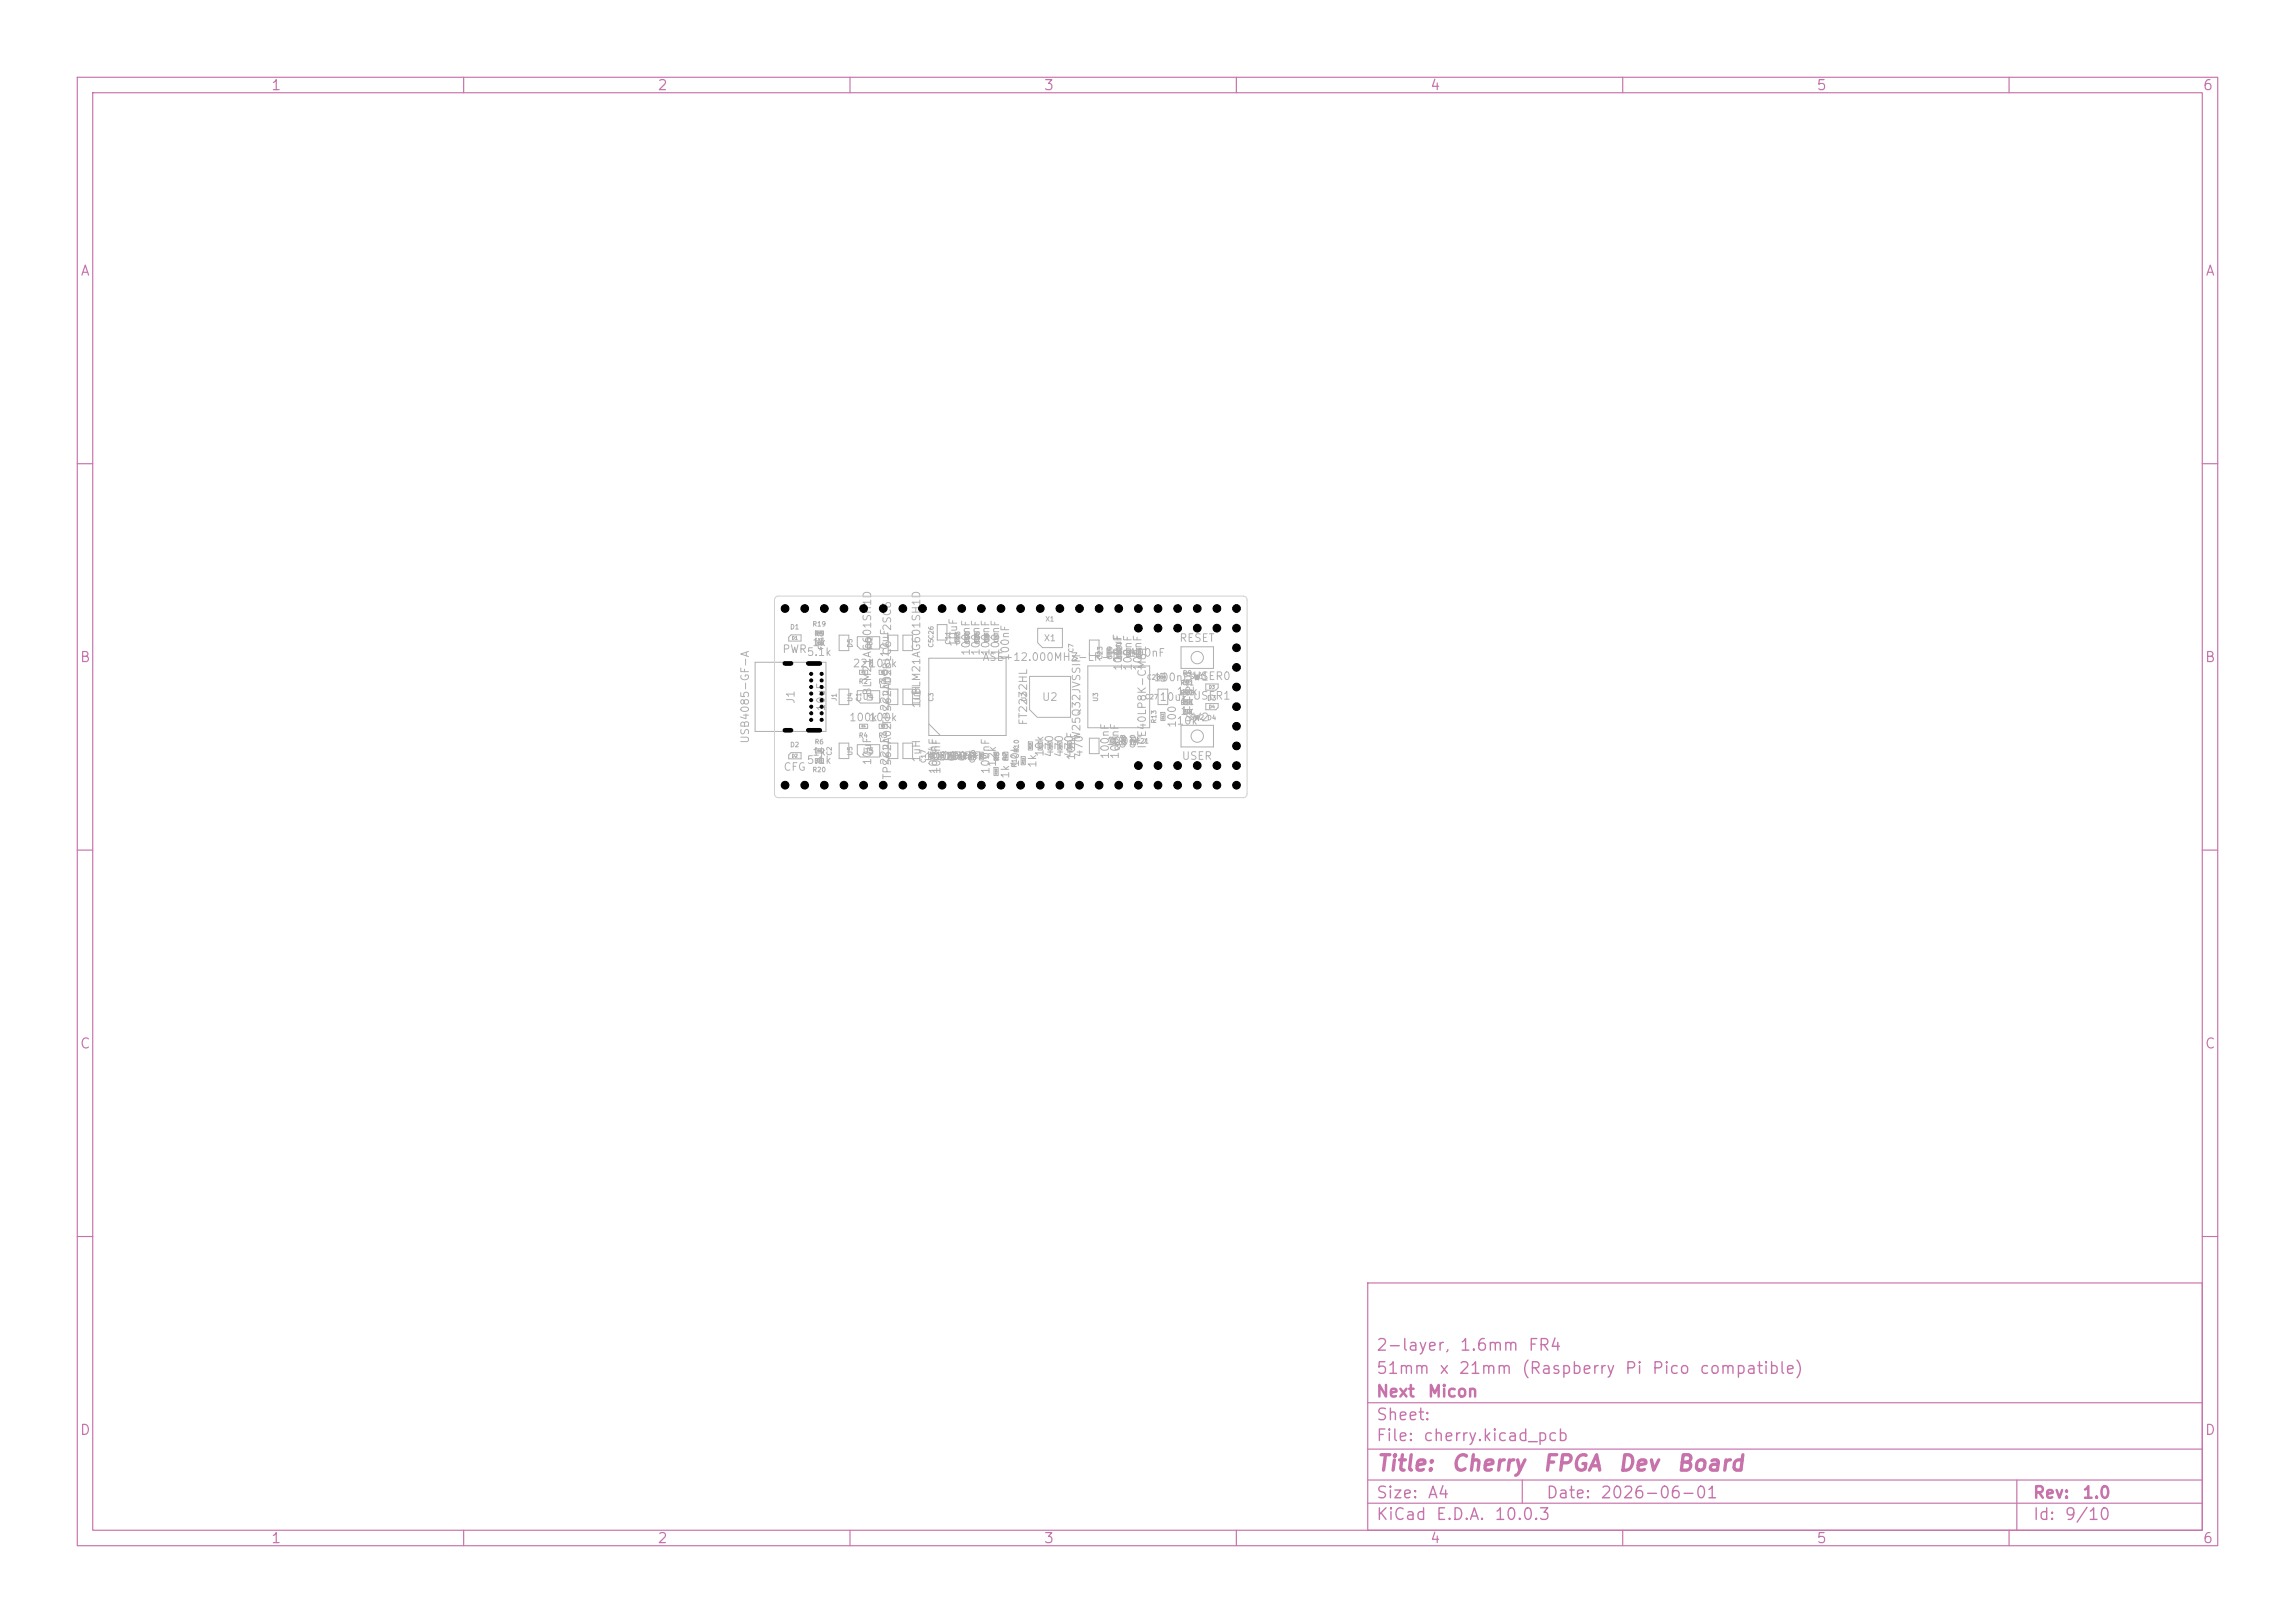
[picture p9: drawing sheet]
<svg xmlns="http://www.w3.org/2000/svg" width="297mm" height="210mm" viewBox="0 0 297 210" stroke-linecap="round" stroke-linejoin="round" font-family="sans-serif">
<defs><g id="words">
<g font-size="2" fill="#c872ab">
<text x="178" y="190.8">Title:</text>
<text x="187.7" y="190.8">Cherry</text>
<text x="199.5" y="190.8">FPGA</text>
<text x="209.3" y="190.8">Dev</text>
<text x="216.8" y="190.8">Board</text>
</g>
<g font-size="1.5" fill="#c872ab">
<text x="178" y="178.2">51mm</text>
<text x="178" y="175.2">2-layer,</text>
<text x="186.2" y="178.2">x</text>
<text x="188.7" y="178.2">21mm</text>
<text x="188.8" y="175.2">1.6mm</text>
<text x="196.8" y="178.2">(Raspberry</text>
<text x="197.7" y="175.2">FR4</text>
<text x="210.2" y="178.2">Pi</text>
<text x="213.7" y="178.2">Pico</text>
<text x="219.8" y="178.2">compatible)</text>
<text x="178" y="184.2">Sheet:</text>
<text x="178" y="181.2">Next</text>
<text x="184.7" y="181.2">Micon</text>
<text x="178" y="186.9">File:</text>
<text x="184.1" y="186.9">cherry.kicad_pcb</text>
<text x="178" y="197.1">KiCad</text>
<text x="178" y="194.3">Size:</text>
<text x="184.7" y="194.3">A4</text>
<text x="185.7" y="197.1">E.D.A.</text>
<text x="193.3" y="197.1">10.0.3</text>
<text x="200" y="194.3">Date:</text>
<text x="207" y="194.3">2026-06-01</text>
<text x="263" y="194.3">Rev:</text>
<text x="263" y="197.1">Id:</text>
<text x="267.1" y="197.1">9/10</text>
<text x="269.4" y="194.3">1.0</text>
</g>
<g font-size="1.3" fill="#c872ab">
<text x="35" y="12">1</text>
<text x="85" y="12">2</text>
<text x="135" y="12">3</text>
<text x="185" y="12">4</text>
<text x="235" y="12">5</text>
<text x="285" y="12">6</text>
<text x="10.3" y="36">A</text>
<text x="285.4" y="36">A</text>
<text x="10.3" y="86">B</text>
<text x="285.3" y="86">B</text>
<text x="10.3" y="136">C</text>
<text x="285.3" y="136">C</text>
<text x="10.3" y="186">D</text>
<text x="285.3" y="186">D</text>
<text x="35" y="200">1</text>
<text x="85" y="200">2</text>
<text x="135" y="200">3</text>
<text x="185" y="200">4</text>
<text x="235" y="200">5</text>
<text x="285" y="200">6</text>
</g>
<g font-size="1" fill="#afafaf">
<text x="105" y="83.9">1k</text>
<text x="124.1" y="83.8" transform="rotate(-90 124.1 83.8)">10uF</text>
<text x="152.6" y="83.3">RESET</text>
<text x="101.2" y="84.7">PWR</text>
<text x="104.3" y="85.1">5.1k</text>
<text x="110.3" y="86.6">22k</text>
<text x="112.3" y="86.6">100k</text>
<text x="115.2" y="85.1" transform="rotate(-90 115.2 85.1)">10uF</text>
<text x="115.6" y="88.7" transform="rotate(-90 115.6 88.7)">USBLC6-2SC6</text>
<text x="125.8" y="84.9" transform="rotate(-90 125.8 84.9)">100nF</text>
<text x="127" y="84.9" transform="rotate(-90 127 84.9)">100nF</text>
<text x="127.1" y="85.8">ASE-12.000MHZ-LR-T</text>
<text x="128.3" y="84.9" transform="rotate(-90 128.3 84.9)">100nF</text>
<text x="129.6" y="84.9" transform="rotate(-90 129.6 84.9)">100nF</text>
<text x="130.8" y="85.6" transform="rotate(-90 130.8 85.6)">100nF</text>
<text x="145.4" y="85.8" transform="rotate(-90 145.4 85.8)">10uF</text>
<text x="145.4" y="86.9" transform="rotate(-90 145.4 86.9)">100nF</text>
<text x="146" y="85.2">100nF</text>
<text x="146.7" y="86.9" transform="rotate(-90 146.7 86.9)">100nF</text>
<text x="148" y="86.9" transform="rotate(-90 148 86.9)">100nF</text>
<text x="149.2" y="88.4">100nF USER0</text>
<text x="153.3" y="88.3">SW1</text>
<text x="103.1" y="91.2" transform="rotate(-90 103.1 91.2)">J1</text>
<text x="107" y="92.1" transform="rotate(-90 107 92.1)">10uF</text>
<text x="109.8" y="93.6">100k</text>
<text x="112.3" y="93.6">100k</text>
<text x="113" y="90.1" transform="rotate(-90 113 90.1)">BLM21AG601SH1D</text>
<text x="115.2" y="92.1" transform="rotate(-90 115.2 92.1)">22uF</text>
<text x="115.6" y="94" transform="rotate(-90 115.6 94)">TPS62A02</text>
<text x="119.3" y="91.7" transform="rotate(-90 119.3 91.7)">1uH</text>
<text x="119.3" y="90.1" transform="rotate(-90 119.3 90.1)">BLM21AG601SH1D</text>
<text x="119.4" y="91.3" transform="rotate(-90 119.4 91.3)">U1</text>
<text x="133.2" y="93.9" transform="rotate(-90 133.2 93.9)">FT2232HL</text>
<text x="134.8" y="90.9">U2</text>
<text x="140.1" y="95.9" transform="rotate(-90 140.1 95.9)">W25Q32JVSSIM</text>
<text x="150" y="90.9">10uF USER1</text>
<text x="152.2" y="90.2">10k</text>
<text x="152.2" y="94">10k</text>
<text x="152.4" y="94.3" transform="rotate(-90 152.4 94.3)">100</text>
<text x="152.7" y="92.7">1k</text>
<text x="152.7" y="91.5">1k</text>
<text x="153.3" y="93.6">SW2</text>
<text x="97.2" y="96.3" transform="rotate(-90 97.2 96.3)">USB4085-GF-A</text>
<text x="101.3" y="100">CFG</text>
<text x="104.3" y="99.1">5.1k</text>
<text x="105" y="98">1k</text>
<text x="113" y="99.1" transform="rotate(-90 113 99.1)">10uF</text>
<text x="115.2" y="99.1" transform="rotate(-90 115.2 99.1)">22uF</text>
<text x="115.6" y="101" transform="rotate(-90 115.6 101)">TPS62A02</text>
<text x="119.3" y="98.7" transform="rotate(-90 119.3 98.7)">1uH</text>
<text x="119.6" y="98.6">100nF</text>
<text x="120.9" y="98.6">100nF</text>
<text x="121.5" y="100.3" transform="rotate(-90 121.5 100.3)">100nF</text>
<text x="121.9" y="100.3" transform="rotate(-90 121.9 100.3)">100nF</text>
<text x="122.1" y="98.6">100nF</text>
<text x="128.3" y="100.3" transform="rotate(-90 128.3 100.3)">100nF</text>
<text x="129.1" y="99.3" transform="rotate(-90 129.1 99.3)">12k</text>
<text x="130.8" y="100.8" transform="rotate(-90 130.8 100.8)">1k</text>
<text x="132.1" y="99.3" transform="rotate(-90 132.1 99.3)">10k</text>
<text x="134.4" y="99.4" transform="rotate(-90 134.4 99.4)">1k</text>
<text x="135.3" y="98" transform="rotate(-90 135.3 98)">10k</text>
<text x="136.6" y="98.1" transform="rotate(-90 136.6 98.1)">470</text>
<text x="137.8" y="98.1" transform="rotate(-90 137.8 98.1)">470</text>
<text x="139.1" y="98.1" transform="rotate(-90 139.1 98.1)">470</text>
<text x="139.4" y="98.5" transform="rotate(-90 139.4 98.5)">10uF</text>
<text x="140.4" y="98.1" transform="rotate(-90 140.4 98.1)">470</text>
<text x="143.1" y="96.7">100nF</text>
<text x="143.8" y="98.3" transform="rotate(-90 143.8 98.3)">100nF</text>
<text x="145" y="98.3" transform="rotate(-90 145 98.3)">100nF</text>
<text x="148.5" y="97" transform="rotate(-90 148.5 97)">ICE40LP8K-CM81</text>
<text x="152.9" y="98.6">USER</text>
</g>
<text font-size=".8" fill="#afafaf" x="135" y="83.2">X1</text>
<g font-size=".7" fill="#afafaf">
<text x="112.9" y="84" transform="rotate(-90 112.9 84)">D5</text>
<text x="111.6" y="90.7">U4</text>
<text x="111.6" y="97.7">U5</text>
</g>
<g font-size=".6" fill="#afafaf">
<text x="102.2" y="81.6">D1</text>
<text x="105.1" y="81.2">R19</text>
<text x="105.4" y="82.5">R5</text>
<text x="110.5" y="83.9" transform="rotate(-90 110.5 83.9)">D5</text>
<text x="120.9" y="83.9" transform="rotate(-90 120.9 83.9)">C5C26</text>
<text x="123.1" y="83.5" transform="rotate(-90 123.1 83.5)">C11</text>
<text x="124.4" y="83.5" transform="rotate(-90 124.4 83.5)">C13</text>
<text x="125.7" y="83.5" transform="rotate(-90 125.7 83.5)">C10</text>
<text x="126.9" y="83.5" transform="rotate(-90 126.9 83.5)">C25</text>
<text x="128.2" y="83.2" transform="rotate(-90 128.2 83.2)">C9</text>
<text x="135.2" y="80.6">X1</text>
<text x="106.7" y="84.1" transform="rotate(-90 106.7 84.1)">FB1</text>
<text x="111.1" y="88.6">R2</text>
<text x="113" y="84.1" transform="rotate(-90 113 84.1)">FB2</text>
<text x="113.6" y="88.6">R1</text>
<text x="139.1" y="84.5" transform="rotate(-90 139.1 84.5)">C7</text>
<text x="142.8" y="85.4" transform="rotate(-90 142.8 85.4)">C23</text>
<text x="144.1" y="85.4" transform="rotate(-90 144.1 85.4)">C19</text>
<text x="145.2" y="84.9">C24</text>
<text x="145.3" y="85.4" transform="rotate(-90 145.3 85.4)">C22</text>
<text x="148.4" y="88.1">C28</text>
<text x="152.7" y="88.8">R21</text>
<text x="153" y="87.6">R9</text>
<text x="153.9" y="88">SW1</text>
<text x="108.4" y="90.8" transform="rotate(-90 108.4 90.8)">J1</text>
<text x="110.5" y="90.9" transform="rotate(-90 110.5 90.9)">U4</text>
<text x="111.1" y="95.6">R4</text>
<text x="111.6" y="90.8" transform="rotate(-90 111.6 90.8)">C1</text>
<text x="113" y="90.8" transform="rotate(-90 113 90.8)">L1</text>
<text x="113.6" y="95.6">R3</text>
<text x="120.9" y="90.8" transform="rotate(-90 120.9 90.8)">C3</text>
<text x="132.9" y="90.9" transform="rotate(-90 132.9 90.9)">U2</text>
<text x="142.2" y="90.9" transform="rotate(-90 142.2 90.9)">U3</text>
<text x="148.1" y="90.6">C27</text>
<text x="149.8" y="93.7" transform="rotate(-90 149.8 93.7)">R13</text>
<text x="152.7" y="90.1">R22</text>
<text x="152.7" y="91.4">R11</text>
<text x="153.9" y="93.3">SW2 D4</text>
<text x="156.2" y="90.8">D3</text>
<text x="102.2" y="96.8">D2</text>
<text x="105.1" y="100.1">R20</text>
<text x="105.4" y="96.4">R6</text>
<text x="107.8" y="97.8" transform="rotate(-90 107.8 97.8)">C2</text>
<text x="110.5" y="97.8" transform="rotate(-90 110.5 97.8)">U5</text>
<text x="113" y="97.8" transform="rotate(-90 113 97.8)">L2</text>
<text x="119.9" y="98.8" transform="rotate(-90 119.9 98.8)">C17</text>
<text x="120.9" y="97.8" transform="rotate(-90 120.9 97.8)">C4</text>
<text x="123.4" y="98.3">C12</text>
<text x="123.5" y="98.5" transform="rotate(-90 123.5 98.5)">C8</text>
<text x="124.7" y="98.3">C14</text>
<text x="125.9" y="98.3">C15</text>
<text x="126.3" y="98.8" transform="rotate(-90 126.3 98.8)">C16</text>
<text x="129.5" y="98.5" transform="rotate(-90 129.5 98.5)">R8</text>
<text x="130.5" y="98.5" transform="rotate(-90 130.5 98.5)">R7</text>
<text x="131.7" y="99.4" transform="rotate(-90 131.7 99.4)">R12</text>
<text x="132" y="97.5" transform="rotate(-90 132 97.5)">R10</text>
<text x="145.1" y="97.2" transform="rotate(-90 145.1 97.2)">C6</text>
<text x="145.8" y="96.8" transform="rotate(-90 145.8 96.8)">C18</text>
<text x="146.9" y="96.3">C21</text>
<text x="147" y="96.8" transform="rotate(-90 147 96.8)">C20</text>
</g>
<g font-size=".4" fill="#afafaf">
<text x="102.4" y="82.9">D1</text>
<text x="156.4" y="89.2">D3</text>
<text x="156.4" y="91.7">D4</text>
<text x="102.4" y="98.1">D2</text>
</g>
<g font-size=".3" fill="#afafaf">
<text x="105.6" y="82.1">R19</text>
<text x="124" y="82.9" transform="rotate(-90 124 82.9)">C11</text>
<text x="125.3" y="82.9" transform="rotate(-90 125.3 82.9)">C13</text>
<text x="126.6" y="82.9" transform="rotate(-90 126.6 82.9)">C10</text>
<text x="127.8" y="82.9" transform="rotate(-90 127.8 82.9)">C25</text>
<text x="129.1" y="82.8" transform="rotate(-90 129.1 82.8)">C9</text>
<text x="111.5" y="87.2">R2</text>
<text x="114" y="87.2">R1</text>
<text x="143.7" y="84.9" transform="rotate(-90 143.7 84.9)">C23</text>
<text x="145" y="84.9" transform="rotate(-90 145 84.9)">C19</text>
<text x="146.9" y="84.6">C24</text>
<text x="150.1" y="87.8">C28</text>
<text x="153.3" y="89.7">R21</text>
<text x="153.4" y="88.5">R9</text>
<text x="111.5" y="94.2">R4</text>
<text x="114" y="94.2">R3</text>
<text x="150.7" y="93.1" transform="rotate(-90 150.7 93.1)">R13</text>
<text x="153.3" y="92.3">R11</text>
<text x="105.6" y="98.6">R20</text>
<text x="105.8" y="97.4">R6</text>
<text x="122.1" y="98.1" transform="rotate(-90 122.1 98.1)">C8</text>
<text x="122.8" y="98">C12</text>
<text x="124.1" y="98">C14</text>
<text x="125.3" y="98">C15</text>
<text x="129.1" y="100.2" transform="rotate(-90 129.1 100.2)">R18</text>
<text x="129.1" y="98.1" transform="rotate(-90 129.1 98.1)">R7</text>
<text x="130.4" y="98.1" transform="rotate(-90 130.4 98.1)">R8</text>
<text x="132.6" y="98.8" transform="rotate(-90 132.6 98.8)">R12</text>
<text x="133.5" y="96.9" transform="rotate(-90 133.5 96.9)">R10</text>
<text x="134.8" y="96.9" transform="rotate(-90 134.8 96.9)">R17</text>
<text x="136.1" y="96.9" transform="rotate(-90 136.1 96.9)">R15</text>
<text x="137.4" y="96.9" transform="rotate(-90 137.4 96.9)">R14</text>
<text x="138.6" y="96.9" transform="rotate(-90 138.6 96.9)">R16</text>
<text x="146.3" y="96.1">C21</text>
</g>
</g></defs>
<g fill="none" stroke="#c872ab" stroke-width=".15">
<path d="M10 10h277v190h-277zM12 12h273v186h-273zM60 10v2M110 10v2M160 10v2M210 10v2M260 10v2M10 60h2M285 60h2M10 110h2M285 110h2M10 160h2"/>
<path d="M177 166h108v32h-108zM285 160h2M60 198v2M110 198v2M160 198v2M177 194.5h108M177 191.5h108M177 187.5h108M177 181.5h108M197 191.5v3M210 198v2M260 198v2"/>
<path d="M261 191.5v6.5"/>
</g>
<g fill="none" stroke="#afafaf" stroke-width=".13">
<path d="M97.7 85.7h9.2v8.9h-9.2zM100.2 87.2v6M102.4 82.2h1.3v.8h-1.6v-.5zM102.4 97.4h1.3v.8h-1.6v-.5zM105.5 98.2h1.1v.5h-1.1zM105.5 82.9h1.1v.6h-1.1zM105.5 81.6h1.1v.6h-1.1zM105.5 96.9h1.1v.5h-1.1zM108.6 96.2h1.2v2h-1.2zM108.6 82.2h1.2v2h-1.2zM108.6 89.2h1.2v2h-1.2zM110.9 82.4h2.9v1.6h-2.5l-.4-.4z"/>
<path d="M110.9 89.4h2.9v1.6h-2.5l-.4-.4zM110.9 96.4h2.9v1.6h-2.5l-.4-.4zM111.2 93.7h1.1v.6h-1.1zM111.2 86.7h1.1v.6h-1.1zM113.8 93.7h1v.6h-1zM113.8 86.7h1v.6h-1zM114.9 96.2h1.3v2h-1.3zM114.9 82.2h1.3v2h-1.3zM114.9 89.2h1.3v2h-1.3zM116.8 96.2h1.3v2h-1.3zM116.8 82.2h1.3v2h-1.3zM116.8 89.2h1.3v2h-1.3z"/>
<path d="M120.2 85.2h10v10h-10zM120.2 93.7l1.5 1.5M120.4 97.3h.5v1h-.5zM121.3 80.8h1.2v2h-1.2zM121.7 97.3h.5v1h-.5zM122.9 97.3h.5v1h-.5zM123.6 82h.5v1h-.5zM124.2 97.3h.5v1h-.5zM124.8 82h.5v1h-.5zM125.5 97.3h.5v1h-.5zM126.1 82h.5v1h-.5zM126.8 97.3h.4v1h-.4z"/>
<path d="M127.4 82h.5v1h-.5zM128.6 99.3h.6v1.1h-.6zM128.6 97.3h.6v1.1h-.6zM128.7 82h.5v1h-.5zM129.9 97.3h.5v1.1h-.5zM132.2 97.9h.5v1.1h-.5zM133.1 96h.5v1h-.5zM133.2 87.5h5.3v5.3h-4.3l-1-1zM134.3 81.3h3.2v2.5h-2.6l-.6-.6zM134.3 96h.6v1h-.6zM135.6 96h.6v1h-.6zM136.9 96h.5v1h-.5z"/>
<path d="M138.2 96h.5v1h-.5zM140.8 86.2h8v8h-8zM141 82.8h1.2v2h-1.2zM141 95.5h1.2v2h-1.2zM143.3 84h.5v1h-.5zM143.9 95.4h.5v1h-.5zM144.5 84h.5v1h-.5zM145.2 95.4h.5v1h-.5zM145.8 84h.5v1h-.5zM146.4 95.4h.5v1h-.5zM147.1 84h.5v1h-.5zM149.9 89.2h1.2v2h-1.2z"/>
<path d="M150.2 92.2h.6v1h-.6zM150.2 87.1h.5v1h-.5zM152.8 83.7h4.2v2.8h-4.2zM152.8 93.9h4.2v2.8h-4.2zM153.1 90.5h1.1v.6h-1.1zM153.1 88h1.1v.5h-1.1zM153.1 91.8h1.1v.5h-1.1zM153.1 89.3h1.1v.5h-1.1zM156 88.5h1.6v.5l-.3 .3h-1.3zM156 91h1.6v.5l-.3 .3h-1.3z"/>
<circle cx="154.9" cy="85.1" r=".8"/>
<circle cx="154.9" cy="95.2" r=".8"/>
</g>
<path d="M100.4 77.3l.3-.2h60.2a.5 .5 0 0 1 .5 .5v25.1a.5 .5 0 0 1-.5 .5h-60.2a.5 .5 0 0 1-.5-.5v-25.1z" fill="none" stroke="#d0d2cd" stroke-width=".13"/>
<g fill="#000" stroke="#000" stroke-width=".13">
<circle cx="101.6" cy="78.7" r=".5"/>
<circle cx="104.1" cy="78.7" r=".5"/>
<circle cx="106.7" cy="78.7" r=".5"/>
<circle cx="109.2" cy="78.7" r=".5"/>
<circle cx="111.8" cy="78.7" r=".5"/>
<circle cx="114.3" cy="78.7" r=".5"/>
<circle cx="116.8" cy="78.7" r=".5"/>
<circle cx="119.4" cy="78.7" r=".5"/>
<circle cx="121.9" cy="78.7" r=".5"/>
<circle cx="124.5" cy="78.7" r=".5"/>
<circle cx="127" cy="78.7" r=".5"/>
<circle cx="129.5" cy="78.7" r=".5"/>
<circle cx="132.1" cy="78.7" r=".5"/>
<circle cx="134.6" cy="78.7" r=".5"/>
<circle cx="137.2" cy="78.7" r=".5"/>
<circle cx="139.7" cy="78.7" r=".5"/>
<circle cx="142.2" cy="78.7" r=".5"/>
<circle cx="144.8" cy="78.7" r=".5"/>
<circle cx="147.3" cy="78.7" r=".5"/>
<circle cx="149.9" cy="78.7" r=".5"/>
<circle cx="152.4" cy="78.7" r=".5"/>
<circle cx="154.9" cy="78.7" r=".5"/>
<circle cx="157.5" cy="78.7" r=".5"/>
<circle cx="160" cy="78.7" r=".5"/>
<circle cx="105" cy="88.9" r=".2"/>
<circle cx="105" cy="87.2" r=".2"/>
<circle cx="105" cy="90.6" r=".2"/>
<circle cx="105" cy="92.3" r=".2"/>
<circle cx="105" cy="88" r=".2"/>
<circle cx="105" cy="91.4" r=".2"/>
<circle cx="105" cy="93.1" r=".2"/>
<circle cx="105" cy="89.7" r=".2"/>
<circle cx="106.3" cy="88.9" r=".2"/>
<circle cx="106.3" cy="87.2" r=".2"/>
<circle cx="106.3" cy="90.6" r=".2"/>
<circle cx="106.3" cy="92.3" r=".2"/>
<circle cx="106.3" cy="88" r=".2"/>
<circle cx="106.3" cy="91.4" r=".2"/>
<circle cx="106.3" cy="93.1" r=".2"/>
<circle cx="106.3" cy="89.7" r=".2"/>
<circle cx="147.3" cy="99.1" r=".5"/>
<circle cx="147.3" cy="81.3" r=".5"/>
<circle cx="149.9" cy="81.3" r=".5"/>
<circle cx="149.9" cy="99.1" r=".5"/>
<circle cx="152.4" cy="99.1" r=".5"/>
<circle cx="152.4" cy="81.3" r=".5"/>
<circle cx="154.9" cy="81.3" r=".5"/>
<circle cx="154.9" cy="99.1" r=".5"/>
<circle cx="157.5" cy="99.1" r=".5"/>
<circle cx="157.5" cy="81.3" r=".5"/>
<circle cx="160" cy="91.4" r=".5"/>
<circle cx="160" cy="83.8" r=".5"/>
<circle cx="160" cy="94" r=".5"/>
<circle cx="160" cy="86.4" r=".5"/>
<circle cx="160" cy="96.5" r=".5"/>
<circle cx="160" cy="88.9" r=".5"/>
<circle cx="160" cy="99.1" r=".5"/>
<circle cx="160" cy="81.3" r=".5"/>
<circle cx="101.6" cy="101.6" r=".5"/>
<circle cx="104.1" cy="101.6" r=".5"/>
<circle cx="106.7" cy="101.6" r=".5"/>
<circle cx="109.2" cy="101.6" r=".5"/>
<circle cx="111.8" cy="101.6" r=".5"/>
<circle cx="114.3" cy="101.6" r=".5"/>
<circle cx="116.8" cy="101.6" r=".5"/>
<circle cx="119.4" cy="101.6" r=".5"/>
<circle cx="121.9" cy="101.6" r=".5"/>
<circle cx="124.5" cy="101.6" r=".5"/>
<circle cx="127" cy="101.6" r=".5"/>
<circle cx="129.5" cy="101.6" r=".5"/>
<circle cx="132.1" cy="101.6" r=".5"/>
<circle cx="134.6" cy="101.6" r=".5"/>
<circle cx="137.2" cy="101.6" r=".5"/>
<circle cx="139.7" cy="101.6" r=".5"/>
<circle cx="142.2" cy="101.6" r=".5"/>
<circle cx="144.8" cy="101.6" r=".5"/>
<circle cx="147.3" cy="101.6" r=".5"/>
<circle cx="149.9" cy="101.6" r=".5"/>
<circle cx="152.4" cy="101.6" r=".5"/>
<circle cx="154.9" cy="101.6" r=".5"/>
<circle cx="157.5" cy="101.6" r=".5"/>
<circle cx="160" cy="101.6" r=".5"/>
</g>
<path d="M101.6 85.8h.8M101.6 94.5h.8M104.6 85.8h1.5M104.6 94.5h1.5" fill="none" stroke="#000" stroke-width=".6"/>
<use href="#words"/>
</svg>
